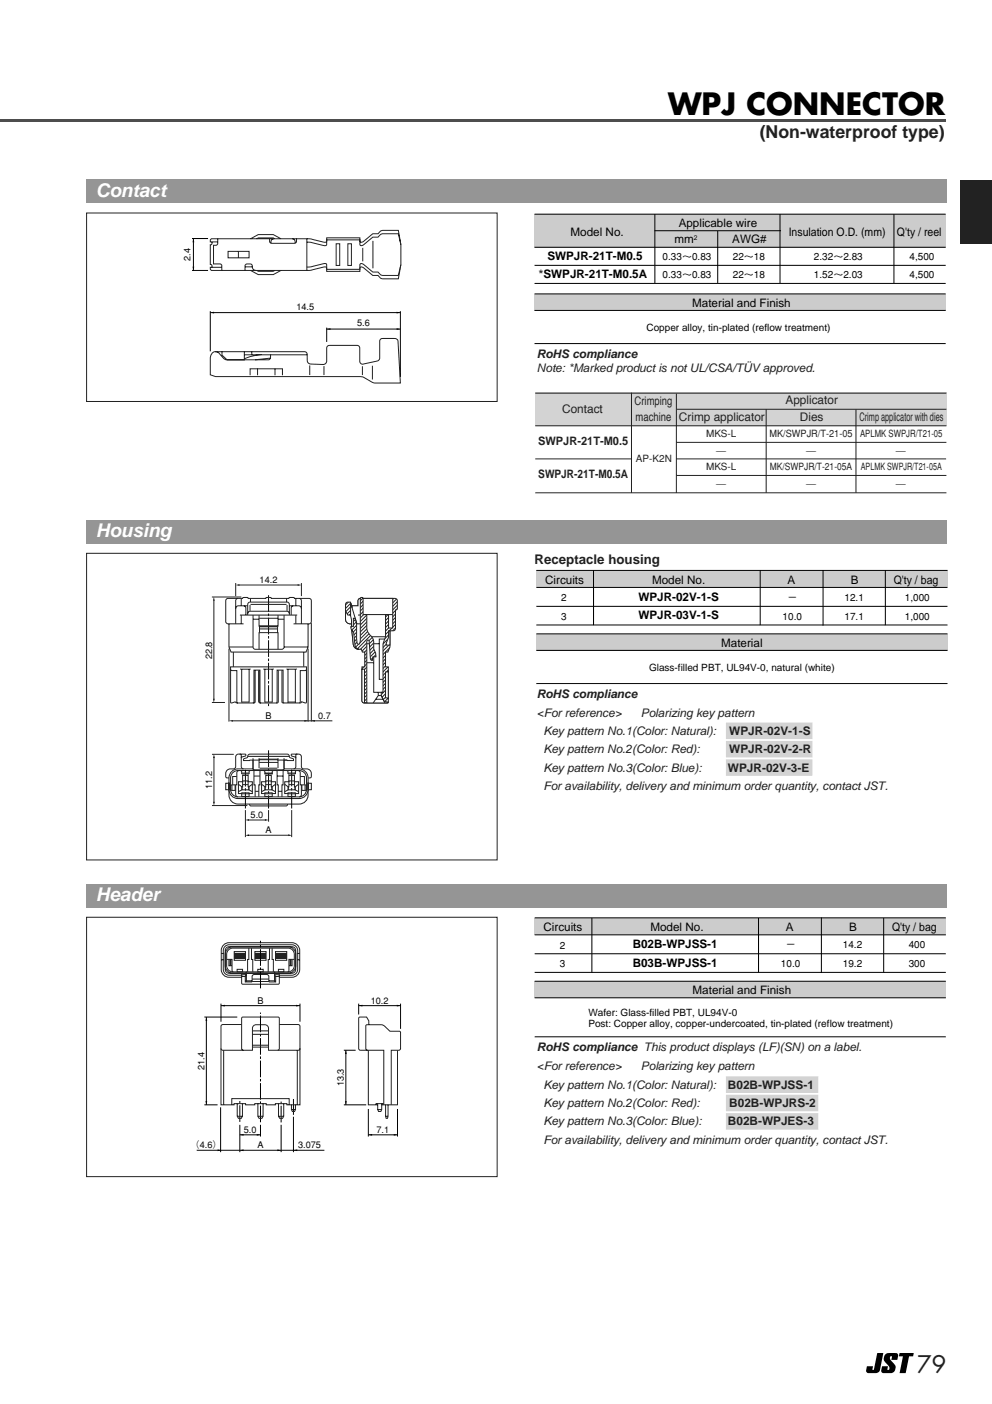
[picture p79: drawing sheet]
<svg xmlns="http://www.w3.org/2000/svg" width="210mm" height="297mm" viewBox="0 0 210 297" stroke-linecap="round" stroke-linejoin="round" font-family="sans-serif">
<defs><g id="words">
<text font-size="6.3" x="141.4" y="24.4">WPJ CONNECTOR</text>
<text font-size="5" fill="#231f20" x="194.1" y="290.5">79</text>
<g font-size="4" fill="#fff">
<text x="20.3" y="41.7">Contact</text>
<text x="20.3" y="113.7">Housing</text>
<text x="20.3" y="190.7">Header</text>
</g>
<text font-size="3.8" fill="#231f20" x="160.7" y="29.3">(Non-waterproof type)</text>
<text font-size="2.8" fill="#231f20" x="113.1" y="119.4">Receptacle housing</text>
<g font-size="2.5">
<text x="143.6" y="48">Applicable wire</text>
<text x="120.7" y="49.8">Model No.</text>
<text x="142.7" y="51.5">mm</text>
<text x="154.9" y="51.5">AWG#</text>
<text x="166.9" y="49.8">Insulation O.D. (mm)</text>
<text x="189.8" y="49.8">Q'ty / reel</text>
<text x="115.8" y="55">SWPJR-21T-M0.5</text>
<text x="146.5" y="64.9">Material and Finish</text>
<text x="115.3" y="123.5">Circuits</text>
<text x="138" y="123.5">Model No.</text>
<text x="166.6" y="123.5">A</text>
<text x="180" y="123.5">B</text>
<text x="189.1" y="123.5">Q'ty / bag</text>
<text x="135.1" y="127.1">WPJR-02V-1-S</text>
<text x="135.1" y="131.1">WPJR-03V-1-S</text>
<text x="152.6" y="136.8">Material</text>
<text x="115" y="197">Circuits</text>
<text x="137.6" y="197">Model No.</text>
<text x="166.3" y="197">A</text>
<text x="179.7" y="197">B</text>
<text x="188.8" y="197">Q'ty / bag</text>
<text x="133.9" y="200.6">B02B-WPJSS-1</text>
<text x="133.9" y="204.6">B03B-WPJSS-1</text>
<text x="146.5" y="210.3">Material and Finish</text>
</g>
<g font-size="2.5" fill="#231f20">
<text x="114" y="58.8">*SWPJR-21T-M0.5A</text>
<text x="113.6" y="75.7">RoHS compliance</text>
<text x="113.6" y="78.7">Note: *Marked product is not UL/CSA/TÜV approved.</text>
<text x="118.9" y="87.4">Contact</text>
<text x="134.3" y="85.6">Crimping</text>
<text x="134.5" y="89.1">machine</text>
<text x="143.7" y="89.1">Crimp applicator</text>
<text x="166.2" y="85.5">Applicator</text>
<text x="169.3" y="89.1">Dies</text>
<text x="181.9" y="89.1">Crimp applicator with dies</text>
<text x="113.9" y="94.2">SWPJR-21T-M0.5</text>
<text x="113.9" y="101.2">SWPJR-21T-M0.5A</text>
<text x="113.6" y="147.6">RoHS compliance</text>
<text x="113.6" y="151.6">&lt;For reference&gt;</text>
<text x="115" y="155.5">Key pattern No.1(Color: Natural):</text>
<text x="135.6" y="151.6">Polarizing key pattern</text>
<text x="154.3" y="155.5">WPJR-02V-1-S</text>
<text x="115" y="159.4">Key pattern No.2(Color: Red):</text>
<text x="154.3" y="159.4">WPJR-02V-2-R</text>
<text x="115" y="163.2">Key pattern No.3(Color: Blue):</text>
<text x="115" y="167.1">For availability, delivery and minimum order quantity, contact JST.</text>
<text x="154" y="163.2">WPJR-02V-3-E</text>
<text x="113.6" y="222.5">RoHS compliance This product displays (LF)(SN) on a label.</text>
<text x="113.6" y="226.5">&lt;For reference&gt;</text>
<text x="135.6" y="226.5">Polarizing key pattern</text>
<text x="115" y="230.3">Key pattern No.1(Color: Natural):</text>
<text x="154" y="230.3">B02B-WPJSS-1</text>
<text x="115" y="234.2">Key pattern No.2(Color: Red):</text>
<text x="115" y="238.1">Key pattern No.3(Color: Blue):</text>
<text x="154" y="238.1">B02B-WPJES-3</text>
<text x="154.3" y="234.2">B02B-WPJRS-2</text>
<text x="115" y="242">For availability, delivery and minimum order quantity, contact JST.</text>
</g>
<g font-size="2.1">
<text x="140.2" y="55">0.33～0.83</text>
<text x="140.2" y="58.8">0.33～0.83</text>
<text x="155.1" y="55">22～18</text>
<text x="155.1" y="58.8">22～18</text>
<text x="172.2" y="55">2.32～2.83</text>
<text x="172.2" y="58.8">1.52～2.03</text>
<text x="192.4" y="55">4,500</text>
<text x="192.4" y="58.8">4,500</text>
<text x="136.8" y="70">Copper alloy, tin-plated (reflow treatment)</text>
<text x="118.8" y="127.2">2</text>
<text x="118.8" y="131.1">3</text>
<text x="165.6" y="131.2">10.0</text>
<text x="166.6" y="127.1">ー</text>
<text x="178.7" y="131.2">17.1</text>
<text x="178.7" y="127.1">12.1</text>
<text x="191.5" y="131.2">1,000</text>
<text x="191.5" y="127.1">1,000</text>
<text x="137.3" y="142">Glass-filled PBT, UL94V-0, natural (white)</text>
<text x="118.5" y="200.7">2</text>
<text x="166.2" y="200.6">ー</text>
<text x="178.3" y="200.6">14.2</text>
<text x="192.3" y="200.6">400</text>
<text x="118.5" y="204.6">3</text>
<text x="165.2" y="204.7">10.0</text>
<text x="178.3" y="204.7">19.2</text>
<text x="192.3" y="204.7">300</text>
<text x="124.5" y="214.9">Wafer: Glass-filled PBT, UL94V-0</text>
<text x="124.5" y="217.3">Post: Copper alloy, copper-undercoated, tin-plated (reflow treatment)</text>
</g>
<g font-size="2.1" fill="#231f20">
<text x="149.4" y="92.4">MKS-L</text>
<text x="162.8" y="92.4">MK/SWPJR/T-21-05</text>
<text x="182" y="92.4">APLMK SWPJR/T21-05</text>
<text x="134.6" y="97.7">AP-K2N</text>
<text x="149.4" y="99.4">MKS-L</text>
<text x="151.6" y="96.2">―</text>
<text x="162.9" y="99.4">MK/SWPJR/T-21-05A</text>
<text x="170.6" y="96.2">―</text>
<text x="182.2" y="99.4">APLMK SWPJR/T21-05A</text>
<text x="189.6" y="96.2">―</text>
<text x="151.6" y="103.2">―</text>
<text x="170.6" y="103.2">―</text>
<text x="189.6" y="103.2">―</text>
</g>
<g font-size="1.9">
<text x="40.3" y="55.2" transform="rotate(-90 40.3 55.2)">2.4</text>
<text x="62.7" y="65.5">14.5</text>
<text x="75.6" y="69">5.6</text>
<text x="54.9" y="123.4">14.2</text>
<text x="44.9" y="139.5" transform="rotate(-90 44.9 139.5)">22.8</text>
<text x="56.2" y="152.1">B</text>
<text x="67.3" y="152.1">0.7</text>
<text x="44.9" y="166.9" transform="rotate(-90 44.9 166.9)">11.2</text>
<text x="53" y="173">5.0</text>
<text x="56.2" y="176.3">A</text>
<text x="54.5" y="212.4">B</text>
<text x="78.4" y="212.4">10.2</text>
<text x="43.3" y="226.3" transform="rotate(-90 43.3 226.3)">21.4</text>
<text x="72.8" y="229.9" transform="rotate(-90 72.8 229.9)">13.3</text>
<text x="51.6" y="239.6">5.0</text>
<text x="79.7" y="239.6">7.1</text>
<text x="40.3" y="242.9">（4.6）</text>
<text x="54.5" y="242.9">A</text>
<text x="63.1" y="242.9">3.075</text>
</g>
<text font-size="1.4" x="146.8" y="50.8">2</text>
</g></defs>
<g fill="none" stroke="#231f20" stroke-width=".21">
<path d="M18.3 45.1h86.9v39.8h-86.9zM44.9 51.2l-.1 .5-.3 .1v4.1l.3 .2 .1 .5M46.1 51.2h-1.6v-.5l.2-.2h20.2v6.7h-20.2l-.2-.2v-.4h2.4M46.1 50.5l-.1 1.2-.3 .2h-.5v3.9l1.5 .1 .2 .3v1M48.3 53.2h4.4v1.3h-4.4zM50.4 53.2v1.3M51.8 57.2l.1-1.1 .4-.3h.7a.48 .48 0 0 1 .4 .7 .75 .75 0 0 0 .7 .7M51.8 56.5h1.6M53 50.5l1.6-.9h3.2l1.6 .9M53 57.2l1.6 .9h3.2l1.6-.9M54.3 50.5l.4-.2h3.1l.4 .2M54.3 57.2l.4 .2h3.1l.4-.2"/>
<path d="M57 50.5l.1 .8 .4 .2h4.8l.4-.2v-.8M58 50.5a.68 .68 0 0 0-.7 .9M61.8 50.5a.68 .68 0 0 1 .6 .9M64.9 51.2l.8 .1 3.2 .7 .2-.3v-1h7v1l.3 .3 .5-.2 2-1.6h1.1a1.2 1.2 0 0 1 1-.7h3.3l.5 2.3M64.9 50.5h.8l3.2 .8 .2-.3v-.7h7v.7l.3 .3 .5-.2 2-1.6h1.1a1.2 1.2 0 0 1 1-.8h3.3l.5 3.1v4.2l-.5 3h-3.3a1.2 1.2 0 0 1-1-.7h-1.1l-2-1.6-.5-.2-.3 .3v.6h-7v-.6l-.2-.3-3.2 .7h-.8M71.1 51.6h.8v4.6h-.8zM73.6 51.6h.8v4.6h-.8zM76.8 52.4v2.9M78.9 51v5.8M84.8 56l-.5 2.3h-3.3a1.2 1.2 0 0 1-1-.7h-1.1l-2-1.7-.5-.1-.3 .3v.9h-7v-.9l-.2-.3-3.2 .7h-.8M44.9 74.7l.6-.3h18.9l.5 .3 .1 1.6a.75 .75 0 0 0 .8 .7l2.6 .1a.74 .74 0 0 0 .7-.7v-2.8l.3-.5h6.2l.4 .3 .1 .2v2.9a.6 .6 0 0 0 .7 .5l3-.6 .5-.4v-3.8l.3-.5 2.9-.1 .6 .3 .6 9.1h-5.6l-2.2-1.2-.8-.1h-30.5l-1.1-.4v-3.5zM45.5 74.4l.8 .3 1 1.1 .6 .3h8.9l.4-.2v-.8"/>
<path d="M47 74.4v.7l1 1h3.7v-1.7M51.7 75.1h13.3M52.9 79.4v-1.4h6.9v1.4M53.3 74.4v.7M54.5 78v1.4M55.4 75l-1.9 .3-1.8 .7M57.2 75.8l-3.2 .3M58.2 78v1.4M65.5 77.3v2.1M68.6 77.5v1.9M76.7 77.5v1.9M78.8 77.4v2.9"/>
</g>
<path d="M40.9 50.5l.2 .8h-.4zM40.7 56.4h.4l-.2 .8zM44.5 66.1l.8-.1v.3zM69.1 69.6l.8-.2v.4zM83.9 69.4l.8 .2-.8 .2zM83.9 66l.8 .1-.8 .2z" fill="#000"/>
<path d="M40.6 50.5h3.4M40.6 57.2h3.4M40.9 50.5v6.7M44.5 65.8v8.5M44.5 66.1h40.2M69.1 69.3v3M69.1 69.6h15.6M84.7 65.8v13.9" fill="none" stroke="#000" stroke-width=".21"/>
<g fill="#ccc">
<path d="M113.1 62.2h87v3.5h-87z"/>
<path d="M113.1 45.3h87v7h-87z"/>
</g>
<path d="M113.1 45.3h87M113.1 52.3h87M113.1 56.1h87M113.1 60h87M138.5 48.8h26.8M138.6 45.3v14.6M151.9 48.8v11.1M165 45.3v14.6M189.2 45.3v14.6M113.1 62.2h87M113.1 72.7h87M113.1 65.7h87" fill="none" stroke="#000" stroke-width=".21"/>
<path d="M113.5 120.7h87v3.5h-87z" fill="#ccc"/>
<path d="M113.5 120.7h87" fill="none" stroke="#000" stroke-width=".21"/>
<path d="M113.5 134.1h87v3.5h-87z" fill="#ccc"/>
<path d="M113.5 134.1h87M113.5 137.6h87M113.5 124.3h87M113.5 128.3h87M113.5 132.2h87M125.6 120.7v11.6M160.9 120.7v11.6M174.2 120.6v11.8M187.3 120.7v11.6M113.5 144.6h87" fill="none" stroke="#000" stroke-width=".21"/>
<path d="M113.1 194.2h87v3.5h-87z" fill="#ccc"/>
<path d="M113.1 194.2h87" fill="none" stroke="#000" stroke-width=".21"/>
<path d="M113.1 207.6h87v3.5h-87z" fill="#ccc"/>
<path d="M113.1 197.8h87M125.2 194.2v11.6M160.5 194.2v11.6M173.8 194.1v11.8M187 194.2v11.6M113.1 207.6h87M113.1 219.4h87M113.1 211.1h87M113.1 201.8h87M113.1 205.7h87" fill="none" stroke="#000" stroke-width=".21"/>
<g fill="none" stroke="#231f20" stroke-width=".21">
<path d="M44.8 126.3h6.3M45.3 127v21M48.4 132v4.9l.5 1.1h15.9l.4-1.1v-4.9M48.4 136.9h5.1M48.4 137.2v15.5M49.4 138v3.1M49.9 123.4v2.7M50.3 126.6l-.3 .1-.1 .4v4.9M50.6 123.8h12.5M50.8 130.1h12.1M51 126.6v1.6M51 130.1v1.9"/>
<path d="M51.5 132h-3.2l-.5-.2v-4.7l.2-.4 3.3-.1 .2-.2h.8l.2 .2h3.7l.3-.2h.7l.2 .2h3.7l.2-.2h.8l.2 .2 3.3 .1 .3 .4-.1 4.7-.4 .2h-3.3M51.6 128.2l.4 .2v1.7M52.4 128.2h-2l-.4 .3-.1 .2M52.9 128v1.2M53 126.6v.8M53 127.9h7.6M53.5 130.1v6.8l.3 .4 .2 .1h5.6l.4-.3 .1-7M53.5 131h1.3M54.8 130.1l.1 3.7M54.8 137.4v-3.6h4v3.6M54.8 132.5h4M54.8 130.8h4"/>
<path d="M54.9 132.6h3.8M54.9 133.1h3.8M58.8 130.1l-.1 3.7M58.8 131h1.3M60.1 136.9h5.1M60.6 126.6v.8M60.7 128v1.2M61.2 128.2h2l.5 .2 .1 .3M61.2 130.1v-2.3l-.2-.4h-8.1h-.2l-.3 .5v2.2M61.2 129.8l-.1-.3-.4-.2h-7.8l-.4 .3-.1 .2M62 128.2l-.3 .3-.1 1.6M62.6 126.6v1.6"/>
<path d="M62.6 130.1v1.9M63.3 126.6l.3 .1 .2 .4v4.9M63.8 123.4v2.7M64.3 138v3M65.2 137.2v15.5M65.9 131.8v20.8M73.2 127.5l.9-.1 .3 .8h1.4v-1.2l.6-.6h.3l.1 .2h6.8l.3 .2 .2 .3v1.7l-.4 .2v4.1l-.5 .4h-.7v3.4l-.4 1.1h-.5v3.1h.6l-.1 7.5-5 .1-.4-.1-.1-.3v-7.2h.6v-3.1h-.5l-.3-.6a1.41 1.41 0 0 1-1.7-1.7l-.3-2.4-.2-.7 .2-.1v-.5a1.06 1.06 0 0 1-1.3-.9v-3.2zM74 127.1l-.9 .9M74.4 127.5l-1.3 1.3M74.7 127.9l-1.6 1.6M77 126.4l-3.9 3.9M77.6 126.4l-4.5 4.6"/>
<path d="M78.2 126.5l-5.1 5.2M79 126.5l-5.5 5.5M79.8 126.4l-5.7 5.8M80.5 126.5l-6.3 6.3M81.2 126.5l-6.9 7M81.7 139.3l-5.3 5.3M81.7 138.5l-5.3 5.3M81.9 126.5l-7.6 7.7M82.5 137l-6 6.1M82.6 136.2l-6.1 6.1M82.6 134.7l-5.6 5.6M82.6 135.4l-6.2 6.2"/>
<path d="M82.7 126.5l-8.4 8.4M83.4 126.5l-9 9M83.8 130.6l-7.4 7.3M83.8 132l-6.8 6.8M83.8 131.3l-6.9 6.9M83.8 132.8l-6.7 6.7M83.8 129.8l-7.7 7.7M84 126.6l-9.4 9.5M84.1 128l-9.1 9.2M84.1 127.3l-9.4 9.4M84.1 128.7l-8.7 8.7M44.8 148.6h2.8"/>
<path d="M44.9 159.6h4.6M48.8 141.6l.3 .3h1v6.6l.2 .2M49.1 152.5h21.2M50.7 159.5h1.2l.1 .2v.2l-.7 .2-.3 .3M51.1 141.6v7M51.2 148.5h1.5M52.7 141.6v7M53 141.5h-2.2M54 141.8l-.1 6.8-3.8 .1-.2-.2M54.8 141.8v6.7M55.2 148.7l-.2-.2v-6.7h-1.3v6.7l-.2 .2M56 141.6v7"/>
<path d="M56 148.5h1.6M57.6 141.6v7M57.9 141.5h-2.1M58.4 148.7l.2-.2v-6.7h1.3v6.7l.2 .2M58.9 141.8v6.7l-.2 .2-3.9-.1v-6.6M59.7 141.8v6.7l.2 .2h3.6l.3-.2 1 .2v-7.6h-16v7.5l.2 .1 .9-.2M60.9 148.5h1.6M60.9 141.6v7M62.5 141.6v7M62.8 141.5h-2.2M62.9 159.5h-1.1l-.2 .2 .1 .2 .7 .2 .2 .3M64.8 141.6l-.2 .3h-1.1v6.6l-.2 .2"/>
<path d="M81.7 140l-5.3 5.3M81.7 140.7l-5.3 5.4M82.2 140.9l-5.8 5.9M82.3 141.7l-5.9 5.8M82.3 143.9l-4.9 4.9M82.3 144.6l-4.2 4.2M82.3 142.4l-5.9 5.8M82.3 145.3l-3.4 3.5M82.3 146.8l-2 2M82.3 146.1l-2.7 2.7M82.3 147.5l-1.2 1.3M82.3 143.1l-5.6 5.7"/>
<path d="M44.9 170.4h7.4M45.3 160.2v9.6M47.8 165.7h.6v1.4h-.6zM48.4 165.5v2.7a1.91 1.91 0 0 0 1.9 1.9h13a1.9 1.9 0 0 0 1.9-1.8v-2.8M49.1 166.1v1.1M49.2 163.5l.3-.3 .9-.2h12.9a1.56 1.56 0 0 1 1.5 1.5v2.6a1.57 1.57 0 0 1-1.5 1.5h-12.9a1.58 1.58 0 0 1-1.6-1.5v-2.6zM49.8 166.1v1.1M49.9 166.1v2l.1 .3 .3 .2M50.1 164.3h-.9v1.7M50.5 165.9l.7 .6v.6l-.7 .4M51.1 167.9h-.6v-2.5h.8v-1.4h1.2v1.4h.9v2.5h-.6M51.1 163.6h1.6"/>
<path d="M51.1 168.6v-.9h1.6v.9M51.1 167.9h1.6M51.1 168.5h1.6M51.3 166h1.2M51.3 165.2h1.2l.2 1.9h-1.5zM51.5 162.7l-.4-.2-.1-.3v-2.6a.73 .73 0 0 0-1.1 .5v2.1l-.3 .4-.2 .1a1.26 1.26 0 0 0-1.4 .4 1.26 1.26 0 0 0-.1 1.4l.6 .1M51.6 160.5l.7-.2 .2-.6 .4-.2h7.9l.3 .3 .2 .4 .8 .4v.3l-2-.1v1.9h3.2a1.91 1.91 0 0 1 1.9 1.8v2.6a1.91 1.91 0 0 1-1.9 1.8h-13a1.91 1.91 0 0 1-1.9-1.8v-2.6a1.91 1.91 0 0 1 1.9-1.8h3.2v-1.9l-2 .1zM51.9 171.4v5.7M52.5 160h8.7M52.6 173.5h3.6M52.7 176.7h8.4M53 163l-.3 .3v.4h-1.6l-.1-.6a.62 .62 0 0 0-.9 .4v2.6h-1l-.3 .2 .1 .9h1"/>
<path d="M53.4 165.9l-.7 .6v.6l.7 .4M53.5 160.4v2.2M53.5 162.7l.5 .2h5.6l.5-.2M53.7 163.1v3h.3v2.5M53.7 164.2h1.3M54 167.4h.8M54.8 160.4v2.1M54.8 161.3h4M54.9 160.7h3.8M54.9 162.5h3.8M55 163.1v3h-.2v2.5M55.4 165.9l.7 .6v.6l-.7 .4"/>
<path d="M55.8 163l.2 .3v.4h1.6v-.4l.3-.3M56 167.9h-.7v-2.5h.9v-1.4h1.2v1.4h.9v2.5h-.6M56 168.6v-.9h1.6v.9M56 167.9h1.6M56 168.5h1.6M56.1 163.6h1.5M56.2 166h1.2M56.2 165.2h1.2l.2 1.9h-1.5zM56.8 171.4v2.4M58.3 165.9l-.7 .6v.6l.7 .4M58.6 163v3.1h.3v2.5M58.6 164.2h1.3"/>
<path d="M58.8 160.4v2.1M58.9 167.4h.8M59.9 163v3.1h-.2v2.5M60.1 160.4v2.1M60.2 165.9l.8 .6v.6l-.8 .4M60.7 163l.2 .3v.4h1.6v-.4l.3-.3a.6 .6 0 0 1 .7 .5v2.6h.3v2l-.3 .4-.2 .1M60.7 160.8h-2v-.2h-3.8v.2h-1.4M60.8 170.1v.3l-.3 .1h-7.4l-.2-.1-.1-.3M60.9 167.9h-.7v-2.5h.9v-1.4h1.2v1.4h.9v2.5h-.6M60.9 168.6v-.9h1.6v.9M60.9 167.9h1.6M60.9 168.5h1.6"/>
<path d="M60.9 163.6h1.6M61.1 166h1.2M61.1 165.2h1.2l.1 1.9h-1.4zM61.7 171.4v5.7M62.1 162.7l.4-.2 .1-.3v-2.4a.65 .65 0 0 1 .7-.2 .65 .65 0 0 1 .5 .5v2.1l.3 .4a1.37 1.37 0 0 1 1.4 .3 1.37 1.37 0 0 1 .4 1.5l-.3 .2h-.4M63.2 165.9l-.8 .6v.6l.8 .4M63.5 164.3h.9v1.7M63.8 166.1h.8l.2 .2v.8l-1 .1M63.9 166.1v1.1M64.6 166.1v1.1M65.2 165.7h.7v1.4h-.7z"/>
</g>
<path d="M56.8 125.9v23.8M56.8 158.7v12.3M51.9 162.9v8.1M61.7 162.8v8.2" fill="none" stroke="#000" stroke-width=".21" stroke-dasharray="3.5 .4 .5 .4" stroke-linecap="butt"/>
<g fill="#000">
<path d="M45.3 126.3l.1 .8h-.3zM49.9 123.8l.8-.2v.4zM63 123.6l.8 .2-.8 .2zM45.1 147.8h.3l-.1 .8zM48.5 152.5l.8-.2v.4zM64.4 152.3l.8 .2-.8 .2zM65.8 152.5l.8-.2v.4zM45.3 159.6l.2 .8h-.4zM45.1 169.6h.4l-.2 .8zM51.9 176.7l.8-.2v.4zM51.9 173.5l.8-.2v.4zM56.1 173.3l.7 .2-.7 .2z"/>
<path d="M61 176.5l.8 .2-.8 .2z"/>
</g>
<g fill="#fff" stroke="#231f20" stroke-width=".21">
<path d="M76.8 126.6h6.3v6.3h-.9v-2.9h-.6v4.7l-.6 1.5v10.3h-.3v.7l.6 1.2 .9 .1-.1 .2h-4.5v-13l.2-.3 .3 .2 .3 3.8 .1 .2 .3 .1a.62 .62 0 0 1 .1-.6 .62 .62 0 0 1 .7-.2l-.1-.6a3.6 3.6 0 0 1-.4-2.6l-.2-.7-.6-.6a2.11 2.11 0 0 1-.7-1.5v-2.9h-.8z"/>
<path d="M74.4 133.3l.4 .5 .4 3 .4 .5 .4 .1a1.2 1.2 0 0 1-1.3-1.4z"/>
<path d="M76.6 141.5l.5 .1v6.9l.2 .2-.6-.1-.1-.3z"/>
<path d="M81.6 142.2h.3l.3-.3v6l-.2-.2h-.4z"/>
<path d="M82.2 133.5h.3v3h-.8v-.4l.5-1.3z"/>
<path d="M74.2 127.5l.2 .7h1.4v-1.2l.4-.4v8.9v.5l-.3 .3-.3-.2-.1-4.3-.3-1h-.4v1.7h-.4v-.5a1.07 1.07 0 0 1-1.3-1.3v-1.4l.5 .8h.6z"/>
</g>
<g fill="none" stroke="#231f20" stroke-width=".21">
<path d="M18.3 117.1h86.9v64.8h-86.9zM74 130.1l.2 .1 .2 .9v1.4M74.2 127.5l1.3 4.5h.7M74.5 128.2v.3M75.8 130.1h.4M76.8 130h6.3M77.6 136.2h.6M78.7 134.7h2.9M79.1 139v7.5h1.9M79.1 136.2h1.1M81.4 135.2h-1.1v8.5h.7M77.6 140.2h1.5"/>
<path d="M79.5 147.9h1.6M80 146.5v.7l-1 1.5M80.1 147.2h.6l.8 1.5M18.3 194.1h86.9v54.8h-86.9zM46.8 201.7h.4M46.8 203.1h.4M47.9 200.5l.6-.2h13.3a.81 .81 0 0 1 .8 .8v4a.81 .81 0 0 1-.8 .8h-13.3a.81 .81 0 0 1-.8-.8v-4zM48 203h1.1v2.3l.3 .3M48.1 200.8l.7-.5h.5h11.7a1.61 1.61 0 0 1 1.6 1.6v2.4a1.61 1.61 0 0 1-1.6 1.6h-11.7a1.61 1.61 0 0 1-1.6-1.6v-2.4v-.4zM48.2 201.1l.7-.4 .4-.1h11.7a1.31 1.31 0 0 1 1.3 1.3v2.4a1.31 1.31 0 0 1-1.3 1.3h-11.7a1.31 1.31 0 0 1-1.3-1.3v-2.4zM48.4 203v1.3h.7M48.7 203v1.3"/>
<path d="M48.9 203v1.3M49.6 201.3h2.3v1.9h-2.3zM49.7 201.7h2.1v1.1h-2.1zM49.8 201.8h1.8v.8h-1.8zM49.8 202.1h1.8v.3h-1.8zM50.2 202.1h1.1v.3h-1.1zM50.2 205.1h1.1v.5h-1.1zM50.4 202.1h.7v.3h-.7zM51.1 206.8h-2.6a1.65 1.65 0 0 1-1.7-1.7v-4a1.65 1.65 0 0 1 1.7-1.7h13.3a1.65 1.65 0 0 1 1.6 1.7v4a1.65 1.65 0 0 1-1.6 1.7h-2.7M51.1 206.3h-2.6a1.22 1.22 0 0 1-1.3-1.2v-4a1.22 1.22 0 0 1 1.3-1.2h13.3a1.22 1.22 0 0 1 1.2 1.2v4a1.22 1.22 0 0 1-1.2 1.2h-2.7M51.1 206.3l.3 .3h.5v1.1h1.4l.1-1.3 .4-.2h2.9l.2 .4v1.1h1.4v-1.1h.6l.2-.3M51.1 216.8h-4l-.3 .3v16.6h2.7v-.2h2.5v.2h1.9v-.2h2.4v.2h2v-.2h2.4v.2h2.8v-16.6l-.4-.3h-4"/>
<path d="M51.2 215.2h7.8l.1 6.6-.2 .3-2.1 .1v-4.6a.77 .77 0 0 0-.8-.8h-1.8a.77 .77 0 0 0-.8 .8v4.6l-2.1-.1-.2-.3zM51.9 206.6l.2-.4h-1v1.8l.3 .2h7.5l.2-.2v-1.8h-1l.2 .4M52.1 205.6v1.9h1.2M52.1 207.5l-.2 .2M52.7 200.6v2.4h-.3v2.6M53.2 200.6v2.4h.3v2.6M53.3 207.7h3.6M53.3 207.1h3.6M53.4 218.8h3.4M53.4 218.1h3.4M53.9 201.3h2.4v1.9h-2.4zM54.1 201.7h2.1v1.1h-2.1z"/>
<path d="M54.2 201.8h1.8v.8h-1.8zM54.2 202.1h1.8v.3h-1.8zM54.5 202.1h1.2v.3h-1.2zM54.5 205.1h1.2v.5h-1.2zM54.8 202.1h.6v.3h-.6zM57 200.6v2.4h-.2v2.6M57.6 200.6v2.4h.2v2.6M58.1 205.6v1.9h-1.2M58.1 207.5l.2 .2M58.3 201.3h2.4v1.9h-2.4zM58.4 201.7h2.1v1.1h-2.1zM58.6 201.8h1.8v.8h-1.8z"/>
<path d="M58.6 202.1h1.8v.3h-1.8zM58.9 202.1h1.2v.3h-1.2zM58.9 205.1h1.2v.5h-1.2zM59.2 202.1h.6v.3h-.6zM61.4 203v1.3M61.5 203v1.3M61.8 203v1.3h-.7M62.3 203h-1.2v2.3l-.2 .3M63 201.7h.4M63 203.1h.4M78 216.8v-.8l-.4-.8h-1.6l-.1 6.6 .4 .4h4.9v11.5M46.8 221.8l.3 .4h4.4"/>
<path d="M47.3 222.2v11.5M49 233.7v-1.3h12.2v1.3M50.2 233.5v2.7l.2 .4h.7l.2-.4v-2.7M50.2 236.2h1.1M53.4 221.5h3.4M53.4 221.1h3.4M54.6 233.5v2.7l.2 .4h.6l.3-.4v-2.7M54.6 236.2h1.1M58.9 233.5v2.7l.3 .4h.6l.2-.4v-2.7M58.9 236.2h1.1M61.7 233.7v1l.2 .5h.4l.2-.5v-1M61.7 234.7h.8"/>
<path d="M62.9 222.2v11.5M63.5 221.8l-.4 .4h-4.4M77.8 222.2l-.4-.4 .1-4.9 3.4-.1 1.6 1.4h2.2v3.8l-.3 .2h-1.6v11.5M77.9 222.2v11.5h2M79.7 233.5l.2 .2v1l.2 .5h.5l.2-.5v-1l.2-.2M79.9 234.7h.9M81.2 233.5h-1.6v.2M81.6 233.7l.1 2.9h.3l.1-.4v-2.5M81.6 236.2h.5M84.1 222.2v11.5h-3.3"/>
</g>
<path d="M55.1 209.1v-10.1M50.7 237.4v-4.6M55.1 237.4v-23.2M59.5 237.5v-4.6M62.1 235.9v-3.4" fill="none" stroke="#000" stroke-width=".21" stroke-dasharray="3.5 .4 .5 .4" stroke-linecap="butt"/>
<g fill="#000">
<path d="M43.7 215.2l.1 .8h-.3zM46.8 212.8l.8-.2v.3zM62.7 212.6l.8 .2-.8 .1zM75.9 212.8l.8-.2v.3zM84 212.6l.8 .2-.8 .1zM43.5 232.9h.3l-.1 .8zM54.3 239.9l.8 .2-.8 .2zM73.2 222.2l.2 .8h-.4zM73 232.9h.4l-.2 .8zM83.3 239.9l.8 .2-.8 .2zM46 243.2l.8 .2-.8 .1zM50.7 243.4l.8-.2v.3z"/>
<path d="M50.7 240.1l.8-.2v.4zM58.7 243.2l.8 .2-.8 .1zM62.1 243.4l.8-.2v.3zM77.9 240.1l.8-.2v.4z"/>
</g>
<g fill="none" stroke="#000" stroke-width=".21">
<path d="M43.2 215.2h7M43.7 215.2v18.5M46.8 212.3v3.9M46.8 212.8h16.7M63.5 212.3v3.9M75.9 212.8h8.9M75.9 212.3v2.3M84.8 212.3v5.4M43.2 233.7h2.8M46.7 234.3v9.5M50.7 238v5.8M55.1 238v2.4"/>
<path d="M59.5 238v5.8M62.1 236.3v7.5M72.8 233.7h4.7M72.8 222.2h2.5M73.2 222.2v11.5M77.9 234.6v5.8M84.1 234.6v5.8M41.6 243.4h27M50.7 240.1h4.4M77.9 240.1h6.2"/>
</g>
<path d="M153.6 154.6h18.3M153.6 158.5h18.3M153.6 162.4h18.3M153.6 229.5h19.6M153.6 233.4h19.6M153.6 237.2h19.6" fill="none" stroke="#d1d3d4" stroke-width="3.5" stroke-linecap="butt"/>
<path d="M113.3 83.1h87v7h-87z" fill="#d1d3d4"/>
<path d="M143.3 86.6h57" fill="none" stroke="#231f20" stroke-width=".21"/>
<g fill="#fff">
<path d="M143.1 90.1h19v3.5h-19z"/>
<path d="M143.1 93.6h19v3.5h-19z"/>
<path d="M143.1 97.1h19v3.5h-19z"/>
<path d="M143.1 100.6h19v3.5h-19z"/>
<path d="M162.1 90.1h19v3.5h-19z"/>
<path d="M162.1 93.6h19v3.5h-19z"/>
<path d="M162.1 97.1h19v3.5h-19z"/>
<path d="M162.1 100.6h19v3.5h-19z"/>
<path d="M181.1 90.1h19v3.5h-19z"/>
<path d="M181.1 93.6h19v3.5h-19z"/>
<path d="M181.1 97.1h19v3.5h-19z"/>
<path d="M181.1 100.6h19v3.5h-19z"/>
</g>
<path d="M113.3 90.1h87M113.3 97.1h20.3M113.3 83.2h87M133.6 83.1v21.2M143.1 97.1h57.1M143.1 93.6h57.2M143.1 83.3v21M162.1 86.6v17.7M181.1 86.6v17.7M113.3 104.3h87M143.1 100.6h57.2" fill="none" stroke="#231f20" stroke-width=".21"/>
<path d="M185.6 286.3h1.3l-.7 3.6a.9 .9 0 0 1-.9 .6h-1.6a.49 .49 0 0 1-.4-.6l.1-.8h1.3l-.1 .7h.3zM187.4 286.5l.6-.2h1.6a.49 .49 0 0 1 .4 .6l-.1 .8h-1.3l.1-.7a.48 .48 0 0 0-.5 .4 .48 .48 0 0 0 .4 .5 1.54 1.54 0 0 1 .5 2.4l-.6 .2h-1.5a.49 .49 0 0 1-.5-.6l.1-.8h1.3l-.1 .7a.48 .48 0 0 0 .5-.4 .48 .48 0 0 0-.4-.5 1.54 1.54 0 0 1-.5-2.4zM190.3 286.3h3l-.1 .7h-.8l-.8 3.5h-1.3l.8-3.5h-.9z" fill="#000"/>
<g fill="#939598">
<path d="M18.3 38h182v5h-182z"/>
<path d="M18.3 110h182v5h-182z"/>
<path d="M18.3 187h182v5h-182z"/>
</g>
<path d="M.3 0h209.6v37h-209.6z" fill="#fff"/>
<path d="M.2 25.2h199.8v.5h-199.8z" fill="#4d4d4d"/>
<path d="M0 0h.3v37h-.3z" fill="#fff"/>
<path d="M0 25.2h.3v.5h-.3z" fill="#4d4d4d"/>
<path d="M203.3 38h6.6v13.5h-6.6z" fill="#231f20"/>
<use href="#words"/>
</svg>
